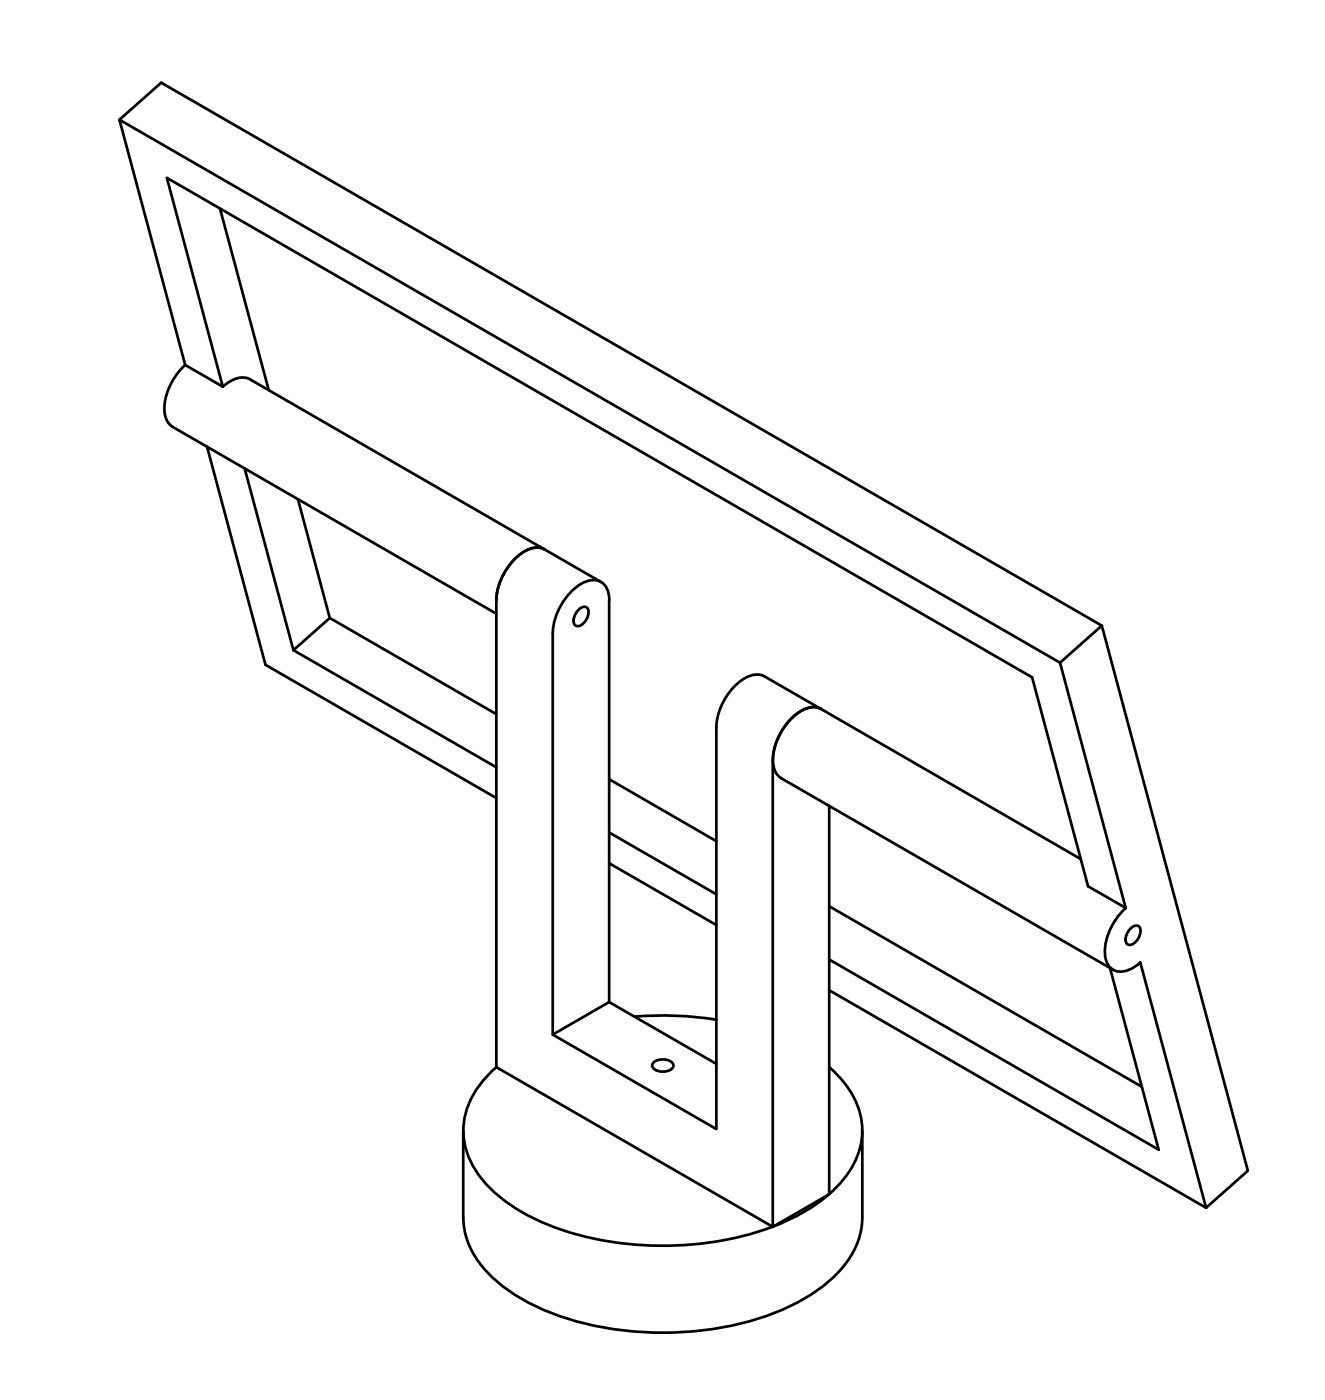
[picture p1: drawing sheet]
<svg xmlns="http://www.w3.org/2000/svg" width="249mm" height="263mm" viewBox="0 0 249 263" stroke-linecap="round" stroke-linejoin="round" font-family="sans-serif">
<!-- layer: Capa 1 -->
<g fill="none" stroke="#000" stroke-width=".51">
<path d="M22.5 22.5l176.8 102.1 12.3 46.1M41.4 39.2l9.1 34.1M34.8 68.6l-12.3-46.1 7.8-7 176.8 102.1 27.5 102.5-7.9 6.9M34.8 68.6l7.1 4.1-10.5-39.3 162.6 93.9 10.5 39.3 7.1 4.1M34.8 68.6a11.5 11.5 0 0 0-3.9 9 3.5 3.5 0 0 0 1.5 2.6l60.9 35.2M47 71.3l66 38.1M47 71.3a4 4 0 0 0-4.4 .8l-.7 .6M38.9 84l11 41 43.4 25M46 88.1l9.2 34.1M56 93.8l6 22.4 31.3 18M62 116.2l-6.8 6M102.3 103.3a4.1 4.1 0 0 0-4.2 .7 11.9 11.9 0 0 0-4.8 8.8v87.8l52 30"/>
<path d="M103.9 119v75.5l30.8 17.7v-75.5a11.4 11.4 0 0 1 6.3-9.7 3.2 3.2 0 0 1 2.7 .1l10.6 6.2M103.9 118.9a11.4 11.4 0 0 1 6.2-9.6 2.97 2.97 0 0 1 4.4 2.6v76.5l-10.6 6.1M108.8 114.5a1.01 1.01 0 0 1 1.8 .1 2.83 2.83 0 0 1-1.8 3.1 .83 .83 0 0 1-1-1 3.1 3.1 0 0 1 1-2.2zM207.1 117.6l-7.8 7M55.2 122.2l38.1 22M154.3 133.3l48.9 28.2M154.3 133.3a4.1 4.1 0 0 0-4.2 .7 11.9 11.9 0 0 0-4.8 8.8M154.3 133.3a4.2 4.2 0 0 0-4.5 .9 11.5 11.5 0 0 0-4.5 9.5 3.3 3.3 0 0 0 1.5 2.6M114.5 156.5l20.2 11.6M114.5 146.5l20.2 11.6M145.3 142.8v87.8l10.6-6.1v-73M146.8 146.3l62.4 36"/>
<path d="M114.5 162.3l20.2 11.6M155.9 170.4l58.7 33.9M211.6 170.7a11.5 11.5 0 0 0-3.9 8.8 2.98 2.98 0 0 0 4.1 2.9l1.7-.8 .9-.7 12.3 46.1M212.6 174.4a1.01 1.01 0 0 1 1.7 .1 2.83 2.83 0 0 1-1.8 3.1 .83 .83 0 0 1-.9-1 3.1 3.1 0 0 1 1-2.2zM114.5 188.4l20.2 11.6M119.3 191.1a64.2 64.2 0 0 1 15.4 .6M122.8 199.8a2.83 2.83 0 0 1 3.6 0 .83 .83 0 0 1-.4 1.3 2.61 2.61 0 0 1-3.4-.6zM155.9 180.4l61.9 35.7-9.1-34.1M155.9 186.1l70.8 40.9M87.1 212.5v16.4M93.3 200.6a16 16 0 0 0-6.2 11.8 15.8 15.8 0 0 0 5.8 11.7 41 41 0 0 0 19 8.8 60 60 0 0 0 36.7-3.7 28.3 28.3 0 0 0 10.9-8.7 13.6 13.6 0 0 0-1-17.3l-2.6-2.6M162.1 212.5v16.4"/>
<path d="M87.1 228.9a15.9 15.9 0 0 0 6 11.8 42.3 42.3 0 0 0 20.7 8.9 60.9 60.9 0 0 0 33.4-3.4 28.2 28.2 0 0 0 12.4-9.6 14 14 0 0 0 2.5-7.7"/>
</g>
</svg>
